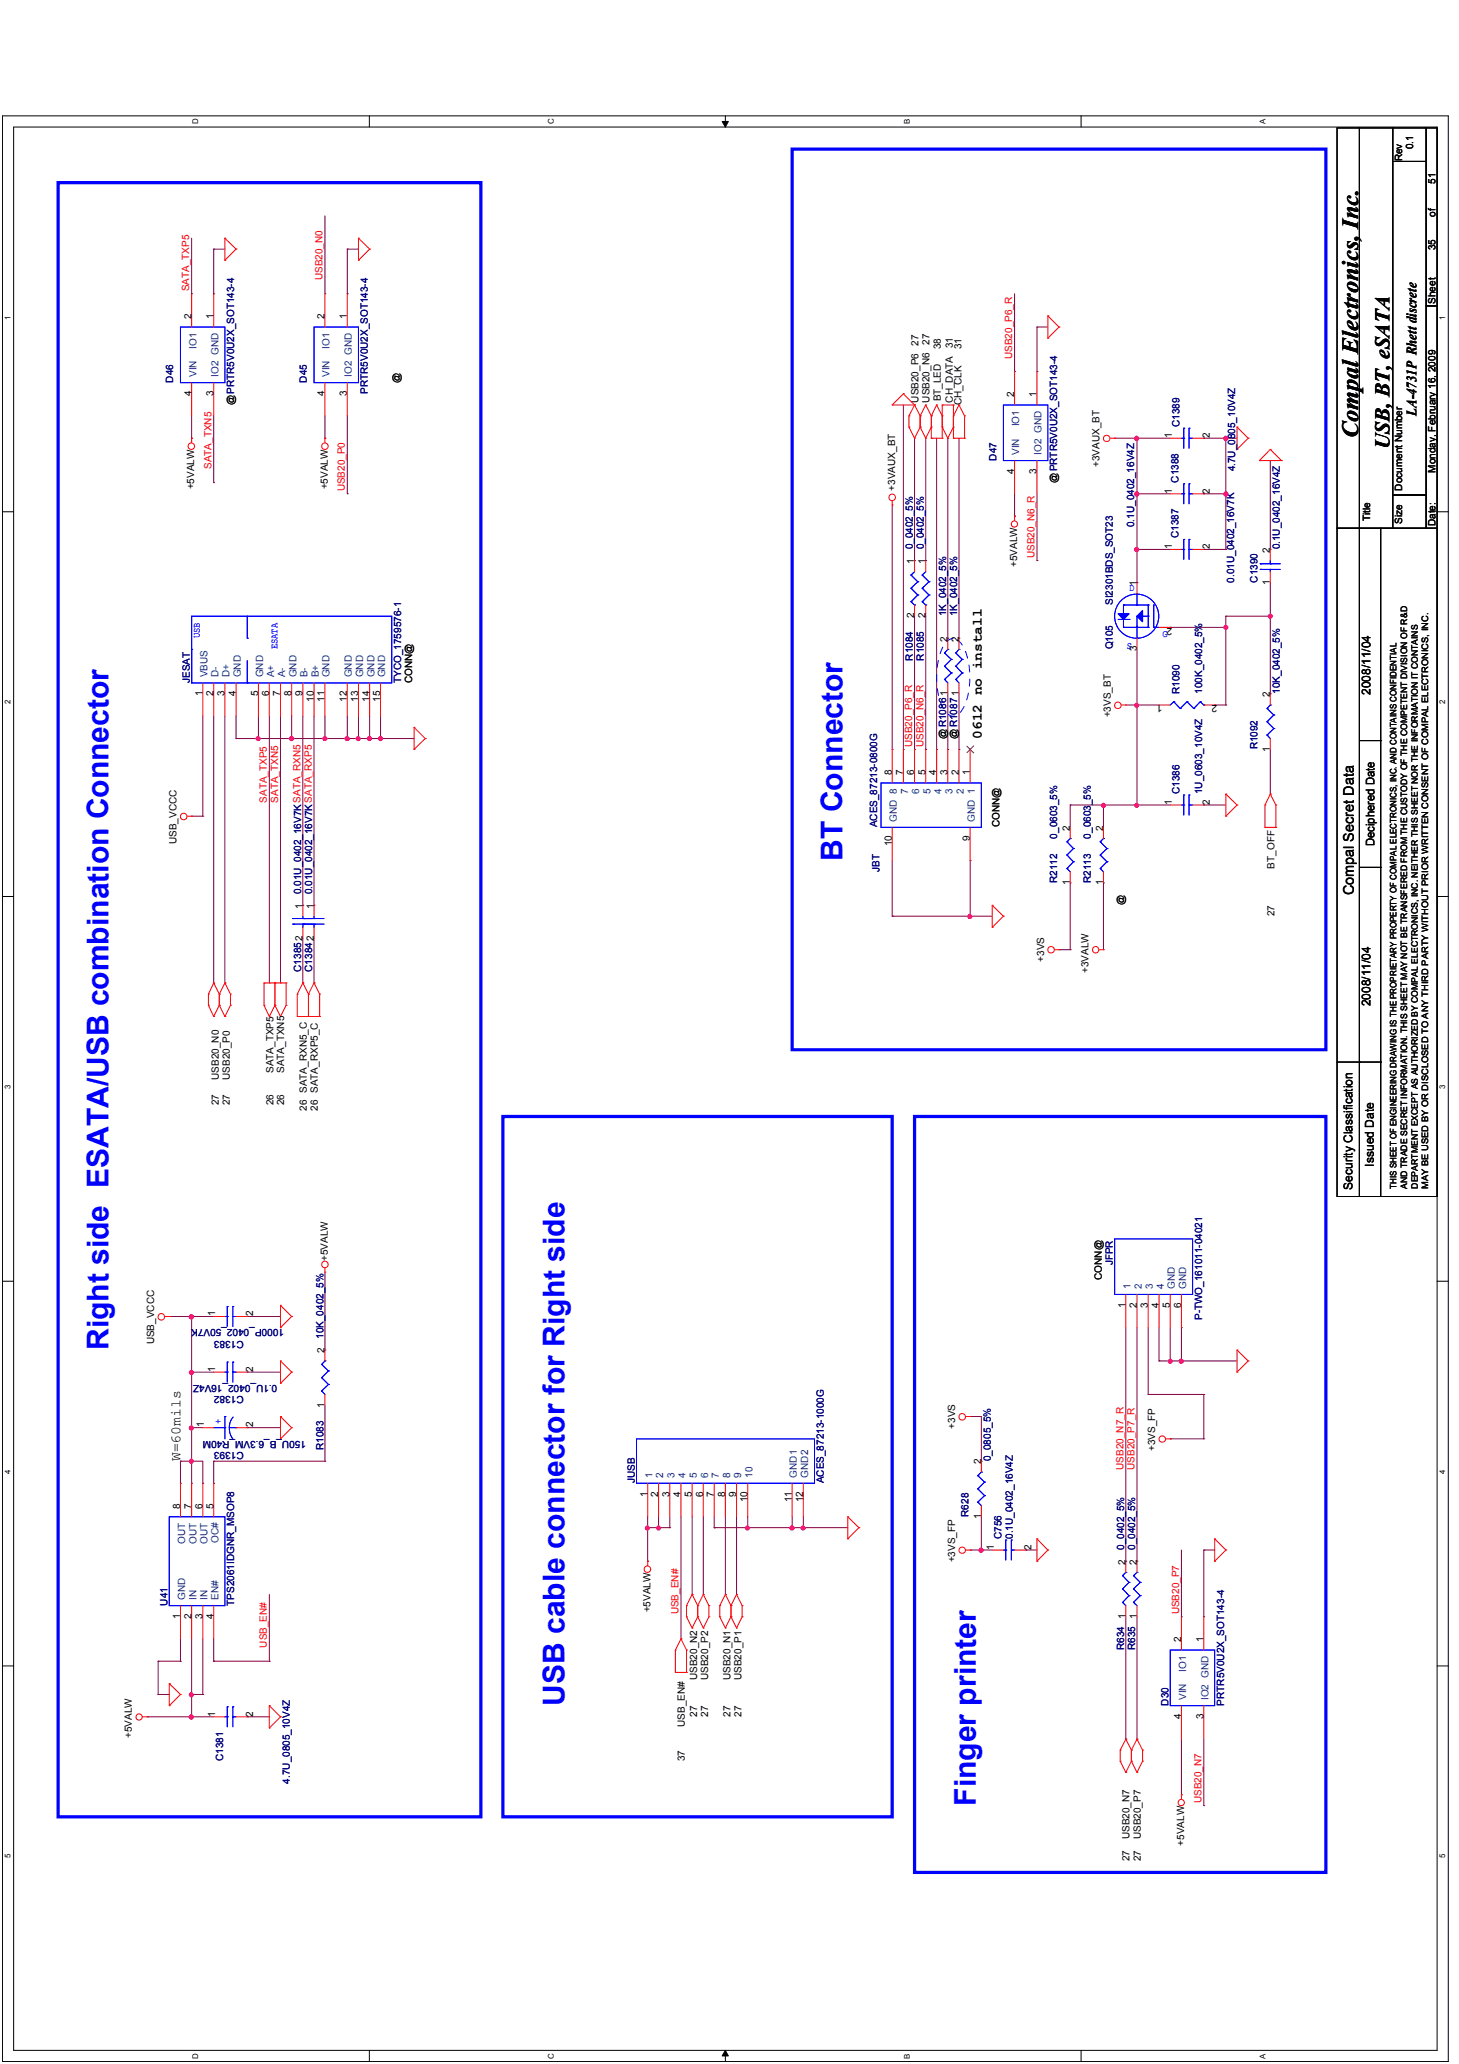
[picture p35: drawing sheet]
<svg xmlns="http://www.w3.org/2000/svg" width="210mm" height="297mm" viewBox="0 0 210 297" stroke-linecap="round" stroke-linejoin="round" font-family="sans-serif">
<defs><g id="words">
<g font-size="4.3" fill="#00f">
<text x="121.2" y="123.9" transform="rotate(-90 121.2 123.9)">BT Connector</text>
<text x="15.6" y="194.3" transform="rotate(-90 15.6 194.3)">Right side ESATA/USB combination Connector</text>
<text x="81.2" y="245.5" transform="rotate(-90 81.2 245.5)">USB cable connector for Right side</text>
<text x="140.4" y="259.9" transform="rotate(-90 140.4 259.9)">Finger printer</text>
</g>
<text font-size="3.3" x="195.4" y="63.1" transform="rotate(-90 195.4 63.1)">Compal Electronics, Inc.</text>
<text font-size="3" x="199.9" y="64.7" transform="rotate(-90 199.9 64.7)">USB, BT, eSATA</text>
<g font-size="2.1">
<text x="203.8" y="59.9" transform="rotate(-90 203.8 59.9)">LA-4731P Rhett discrete</text>
<text x="141.3" y="106.3" transform="rotate(-90 141.3 106.3)">0612 no install</text>
<text x="194.8" y="128.8" transform="rotate(-90 194.8 128.8)">Compal Secret Data</text>
<text x="26" y="210.3" transform="rotate(-90 26 210.3)">W=60mils</text>
</g>
<g font-size="1.7">
<text x="197.2" y="100" transform="rotate(-90 197.2 100)">2008/11/04</text>
<text x="197.7" y="121.8" transform="rotate(-90 197.7 121.8)">Deciphered Date</text>
<text x="197.2" y="144.8" transform="rotate(-90 197.2 144.8)">2008/11/04</text>
<text x="197.7" y="167.9" transform="rotate(-90 197.7 167.9)">Issued Date</text>
<text x="194.6" y="171.2" transform="rotate(-90 194.6 171.2)">Security Classification</text>
</g>
<g font-size="1.4">
<text x="201.7" y="23.2" transform="rotate(-90 201.7 23.2)">Rev</text>
<text x="203.3" y="21.5" transform="rotate(-90 203.3 21.5)">0.1</text>
<text x="206.5" y="26.4" transform="rotate(-90 206.5 26.4)">51</text>
<text x="206.5" y="31.2" transform="rotate(-90 206.5 31.2)">of</text>
<text x="206.5" y="36" transform="rotate(-90 206.5 36)">35</text>
<text x="27.5" y="46" transform="rotate(-90 27.5 46)">2</text>
<text x="30.7" y="46" transform="rotate(-90 30.7 46)">1</text>
<text x="46.7" y="46" transform="rotate(-90 46.7 46)">2</text>
<text x="49.9" y="46" transform="rotate(-90 49.9 46)">1</text>
<text x="206.5" y="43.7" transform="rotate(-90 206.5 43.7)">Sheet</text>
<text x="132.1" y="49.8" transform="rotate(-90 132.1 49.8)">27</text>
<text x="133.7" y="49.6" transform="rotate(-90 133.7 49.6)">27</text>
<text x="135.3" y="50.3" transform="rotate(-90 135.3 50.3)">38</text>
<text x="137.1" y="50.1" transform="rotate(-90 137.1 50.1)">31</text>
<text x="138.3" y="50.3" transform="rotate(-90 138.3 50.3)">31</text>
<text x="27.5" y="57" transform="rotate(-90 27.5 57)">4</text>
<text x="30.7" y="57" transform="rotate(-90 30.7 57)">3</text>
<text x="33.7" y="58.3" transform="rotate(-90 33.7 58.3)">@PRTR5V0U2X_SOT143-4</text>
<text x="46.7" y="57" transform="rotate(-90 46.7 57)">4</text>
<text x="49.9" y="57" transform="rotate(-90 49.9 57)">3</text>
<text x="57.5" y="55.1" transform="rotate(-90 57.5 55.1)">@</text>
<text x="132.1" y="57.9" transform="rotate(-90 132.1 57.9)">USB20_P6</text>
<text x="133.7" y="57.9" transform="rotate(-90 133.7 57.9)">USB20_N6</text>
<text x="135.3" y="57.8" transform="rotate(-90 135.3 57.8)">BT_LED</text>
<text x="137.1" y="57.9" transform="rotate(-90 137.1 57.9)">CH_DATA</text>
<text x="138.3" y="58.3" transform="rotate(-90 138.3 58.3)">CH_CLK</text>
<text x="145.9" y="57.2" transform="rotate(-90 145.9 57.2)">2</text>
<text x="149.1" y="57.2" transform="rotate(-90 149.1 57.2)">1</text>
<text x="168.6" y="63" transform="rotate(-90 168.6 63)">1</text>
<text x="174" y="63" transform="rotate(-90 174 63)">2</text>
<text x="28" y="70.4" transform="rotate(-90 28 70.4)">+5VALW</text>
<text x="47.2" y="70.4" transform="rotate(-90 47.2 70.4)">+5VALW</text>
<text x="128.8" y="70.6" transform="rotate(-90 128.8 70.6)">+3VAUX_BT</text>
<text x="145.9" y="68.2" transform="rotate(-90 145.9 68.2)">4</text>
<text x="149.1" y="68.2" transform="rotate(-90 149.1 68.2)">3</text>
<text x="152.1" y="69.5" transform="rotate(-90 152.1 69.5)">@PRTR5V0U2X_SOT143-4</text>
<text x="158.2" y="67.2" transform="rotate(-90 158.2 67.2)">+3VAUX_BT</text>
<text x="168.6" y="71" transform="rotate(-90 168.6 71)">1</text>
<text x="174" y="71" transform="rotate(-90 174 71)">2</text>
<text x="201.7" y="70.6" transform="rotate(-90 201.7 70.6)">Document Number</text>
<text x="206.5" y="68" transform="rotate(-90 206.5 68)">Monday, February 16, 2009</text>
<text x="197.1" y="75" transform="rotate(-90 197.1 75)">Title</text>
<text x="201.7" y="75.4" transform="rotate(-90 201.7 75.4)">Size</text>
<text x="206.5" y="75.7" transform="rotate(-90 206.5 75.7)">Date:</text>
<text x="131.5" y="81.2" transform="rotate(-90 131.5 81.2)">1</text>
<text x="133.1" y="81.2" transform="rotate(-90 133.1 81.2)">1</text>
<text x="146.3" y="81.6" transform="rotate(-90 146.3 81.6)">+5VALW</text>
<text x="168.6" y="79" transform="rotate(-90 168.6 79)">1</text>
<text x="174" y="79" transform="rotate(-90 174 79)">2</text>
<text x="182.7" y="79.6" transform="rotate(-90 182.7 79.6)">2</text>
<text x="131.5" y="89" transform="rotate(-90 131.5 89)">2</text>
<text x="133.1" y="89" transform="rotate(-90 133.1 89)">2</text>
<text x="163.5" y="84.4" transform="rotate(-90 163.5 84.4)">1</text>
<text x="182.7" y="84.2" transform="rotate(-90 182.7 84.2)">1</text>
<text x="136.3" y="92.4" transform="rotate(-90 136.3 92.4)">2</text>
<text x="137.9" y="92.4" transform="rotate(-90 137.9 92.4)">2</text>
<text x="163.5" y="93.8" transform="rotate(-90 163.5 93.8)">3</text>
<text x="168.7" y="90.3" transform="rotate(-180 168.7 90.3)">2</text>
<text x="29.1" y="100.2" transform="rotate(-90 29.1 100.2)">1</text>
<text x="30.7" y="100.2" transform="rotate(-90 30.7 100.2)">2</text>
<text x="32.3" y="100.2" transform="rotate(-90 32.3 100.2)">3</text>
<text x="33.9" y="100.2" transform="rotate(-90 33.9 100.2)">4</text>
<text x="37.1" y="100.2" transform="rotate(-90 37.1 100.2)">5</text>
<text x="38.7" y="100.2" transform="rotate(-90 38.7 100.2)">6</text>
<text x="40.3" y="100.2" transform="rotate(-90 40.3 100.2)">7</text>
<text x="41.9" y="100.2" transform="rotate(-90 41.9 100.2)">8</text>
<text x="43.5" y="100.2" transform="rotate(-90 43.5 100.2)">9</text>
<text x="45.1" y="101" transform="rotate(-90 45.1 101)">10</text>
<text x="46.7" y="101" transform="rotate(-90 46.7 101)">11</text>
<text x="49.9" y="101" transform="rotate(-90 49.9 101)">12</text>
<text x="51.5" y="101" transform="rotate(-90 51.5 101)">13</text>
<text x="53.1" y="101" transform="rotate(-90 53.1 101)">14</text>
<text x="54.7" y="101" transform="rotate(-90 54.7 101)">15</text>
<text x="59.3" y="98.3" transform="rotate(-90 59.3 98.3)">CONN@</text>
<text x="136.3" y="100.2" transform="rotate(-90 136.3 100.2)">1</text>
<text x="137.9" y="100.2" transform="rotate(-90 137.9 100.2)">1</text>
<text x="167.3" y="101.5" transform="rotate(-180 167.3 101.5)">1</text>
<text x="175.1" y="101.5" transform="rotate(-180 175.1 101.5)">2</text>
<text x="182.7" y="100.4" transform="rotate(-90 182.7 100.4)">2</text>
<text x="136.1" y="106.3" transform="rotate(-90 136.1 106.3)">@R1086</text>
<text x="137.7" y="106.3" transform="rotate(-90 137.7 106.3)">@R1087</text>
<text x="159.8" y="103.2" transform="rotate(-90 159.8 103.2)">+3VS_BT</text>
<text x="128.3" y="111.6" transform="rotate(-90 128.3 111.6)">8</text>
<text x="129.9" y="111.6" transform="rotate(-90 129.9 111.6)">7</text>
<text x="131.5" y="111.6" transform="rotate(-90 131.5 111.6)">6</text>
<text x="133.1" y="111.6" transform="rotate(-90 133.1 111.6)">5</text>
<text x="134.7" y="111.6" transform="rotate(-90 134.7 111.6)">4</text>
<text x="136.3" y="111.6" transform="rotate(-90 136.3 111.6)">3</text>
<text x="137.9" y="111.6" transform="rotate(-90 137.9 111.6)">2</text>
<text x="139.5" y="111.6" transform="rotate(-90 139.5 111.6)">1</text>
<text x="182.7" y="108.2" transform="rotate(-90 182.7 108.2)">1</text>
<text x="143.8" y="119.1" transform="rotate(-90 143.8 119.1)">CONN@</text>
<text x="153.9" y="119.6" transform="rotate(-90 153.9 119.6)">2</text>
<text x="158.7" y="119.6" transform="rotate(-90 158.7 119.6)">2</text>
<text x="168.6" y="115.8" transform="rotate(-90 168.6 115.8)">1</text>
<text x="174" y="115.8" transform="rotate(-90 174 115.8)">2</text>
<text x="25.4" y="121.5" transform="rotate(-90 25.4 121.5)">USB_VCCC</text>
<text x="128.3" y="121.8" transform="rotate(-90 128.3 121.8)">10</text>
<text x="139.5" y="121" transform="rotate(-90 139.5 121)">9</text>
<text x="183.3" y="125" transform="rotate(-90 183.3 125)">BT_OFF</text>
<text x="43.5" y="130.8" transform="rotate(-90 43.5 130.8)">1</text>
<text x="45.1" y="130.8" transform="rotate(-90 45.1 130.8)">1</text>
<text x="153.9" y="127.4" transform="rotate(-90 153.9 127.4)">1</text>
<text x="158.7" y="127.4" transform="rotate(-90 158.7 127.4)">1</text>
<text x="161.7" y="130.3" transform="rotate(-90 161.7 130.3)">@</text>
<text x="183.3" y="131.9" transform="rotate(-90 183.3 131.9)">27</text>
<text x="43.5" y="135.4" transform="rotate(-90 43.5 135.4)">2</text>
<text x="45.1" y="135.4" transform="rotate(-90 45.1 135.4)">2</text>
<text x="150.2" y="138.4" transform="rotate(-90 150.2 138.4)">+3VS</text>
<text x="156.6" y="140" transform="rotate(-90 156.6 140)">+3VALW</text>
<text x="31.5" y="155.4" transform="rotate(-90 31.5 155.4)">USB20_N0</text>
<text x="33.1" y="155.4" transform="rotate(-90 33.1 155.4)">USB20_P0</text>
<text x="39.3" y="154.4" transform="rotate(-90 39.3 154.4)">SATA_TXP5</text>
<text x="40.9" y="154.4" transform="rotate(-90 40.9 154.4)">SATA_TXN5</text>
<text x="31.5" y="159.1" transform="rotate(-90 31.5 159.1)">27</text>
<text x="33.1" y="159.1" transform="rotate(-90 33.1 159.1)">27</text>
<text x="39.3" y="159.1" transform="rotate(-90 39.3 159.1)">26</text>
<text x="40.9" y="159.1" transform="rotate(-90 40.9 159.1)">26</text>
<text x="44.1" y="159.9" transform="rotate(-90 44.1 159.9)">26 SATA_RXN5_C</text>
<text x="45.7" y="159.9" transform="rotate(-90 45.7 159.9)">26 SATA_RXP5_C</text>
<text x="47.2" y="181.5" transform="rotate(-90 47.2 181.5)">+5VALW</text>
<text x="158.5" y="184.2" transform="rotate(-90 158.5 184.2)">CONN@</text>
<text x="31" y="189.4" transform="rotate(-90 31 189.4)">1</text>
<text x="36.4" y="189.4" transform="rotate(-90 36.4 189.4)">2</text>
<text x="161.9" y="188.2" transform="rotate(-90 161.9 188.2)">1</text>
<text x="163.5" y="188.2" transform="rotate(-90 163.5 188.2)">2</text>
<text x="165.1" y="188.2" transform="rotate(-90 165.1 188.2)">3</text>
<text x="166.7" y="188.2" transform="rotate(-90 166.7 188.2)">4</text>
<text x="168.3" y="188.2" transform="rotate(-90 168.3 188.2)">5</text>
<text x="169.9" y="188.2" transform="rotate(-90 169.9 188.2)">6</text>
<text x="22.2" y="193.5" transform="rotate(-90 22.2 193.5)">USB_VCCC</text>
<text x="31" y="197.4" transform="rotate(-90 31 197.4)">1</text>
<text x="36.4" y="197.4" transform="rotate(-90 36.4 197.4)">2</text>
<text x="46.7" y="194.8" transform="rotate(-90 46.7 194.8)">2</text>
<text x="46.7" y="202.6" transform="rotate(-90 46.7 202.6)">1</text>
<text x="29.3" y="205.4" transform="rotate(-90 29.3 205.4)">1</text>
<text x="36.4" y="205.4" transform="rotate(-90 36.4 205.4)">2</text>
<text x="137.4" y="205.6" transform="rotate(-90 137.4 205.6)">+3VS</text>
<text x="166.2" y="208.9" transform="rotate(-90 166.2 208.9)">+3VS_FP</text>
<text x="93.1" y="215.4" transform="rotate(-90 93.1 215.4)">1</text>
<text x="94.7" y="215.4" transform="rotate(-90 94.7 215.4)">2</text>
<text x="96.3" y="215.4" transform="rotate(-90 96.3 215.4)">3</text>
<text x="97.9" y="215.4" transform="rotate(-90 97.9 215.4)">4</text>
<text x="99.5" y="215.4" transform="rotate(-90 99.5 215.4)">5</text>
<text x="101.1" y="215.4" transform="rotate(-90 101.1 215.4)">6</text>
<text x="102.7" y="215.4" transform="rotate(-90 102.7 215.4)">7</text>
<text x="104.3" y="215.4" transform="rotate(-90 104.3 215.4)">8</text>
<text x="105.9" y="215.4" transform="rotate(-90 105.9 215.4)">9</text>
<text x="141.1" y="210.8" transform="rotate(-90 141.1 210.8)">2</text>
<text x="25.9" y="217.2" transform="rotate(-90 25.9 217.2)">8</text>
<text x="27.5" y="217.2" transform="rotate(-90 27.5 217.2)">7</text>
<text x="29.1" y="217.2" transform="rotate(-90 29.1 217.2)">6</text>
<text x="30.7" y="217.2" transform="rotate(-90 30.7 217.2)">5</text>
<text x="107.5" y="216.2" transform="rotate(-90 107.5 216.2)">10</text>
<text x="113.9" y="216.2" transform="rotate(-90 113.9 216.2)">11</text>
<text x="115.5" y="216.2" transform="rotate(-90 115.5 216.2)">12</text>
<text x="141.1" y="218.6" transform="rotate(-90 141.1 218.6)">1</text>
<text x="137.4" y="224.9" transform="rotate(-90 137.4 224.9)">+3VS_FP</text>
<text x="143" y="223" transform="rotate(-90 143 223)">1</text>
<text x="148.4" y="223" transform="rotate(-90 148.4 223)">2</text>
<text x="161.9" y="225.2" transform="rotate(-90 161.9 225.2)">2</text>
<text x="163.5" y="225.2" transform="rotate(-90 163.5 225.2)">2</text>
<text x="25.9" y="233" transform="rotate(-90 25.9 233)">1</text>
<text x="27.5" y="233" transform="rotate(-90 27.5 233)">2</text>
<text x="29.1" y="233" transform="rotate(-90 29.1 233)">3</text>
<text x="30.7" y="233" transform="rotate(-90 30.7 233)">4</text>
<text x="93.6" y="232" transform="rotate(-90 93.6 232)">+5VALW</text>
<text x="161.9" y="233" transform="rotate(-90 161.9 233)">1</text>
<text x="163.5" y="233" transform="rotate(-90 163.5 233)">1</text>
<text x="169.9" y="236.4" transform="rotate(-90 169.9 236.4)">2</text>
<text x="173.1" y="236.4" transform="rotate(-90 173.1 236.4)">1</text>
<text x="100.3" y="241.8" transform="rotate(-90 100.3 241.8)">USB20_N2</text>
<text x="101.9" y="241.8" transform="rotate(-90 101.9 241.8)">USB20_P2</text>
<text x="105.1" y="241.8" transform="rotate(-90 105.1 241.8)">USB20_N1</text>
<text x="106.7" y="241.8" transform="rotate(-90 106.7 241.8)">USB20_P1</text>
<text x="19" y="250.1" transform="rotate(-90 19 250.1)">+5VALW</text>
<text x="31" y="247" transform="rotate(-90 31 247)">1</text>
<text x="36.4" y="247" transform="rotate(-90 36.4 247)">2</text>
<text x="98.5" y="248.5" transform="rotate(-90 98.5 248.5)">USB_EN#</text>
<text x="100.3" y="247.1" transform="rotate(-90 100.3 247.1)">27</text>
<text x="101.9" y="247.1" transform="rotate(-90 101.9 247.1)">27</text>
<text x="105.1" y="247.1" transform="rotate(-90 105.1 247.1)">27</text>
<text x="106.7" y="247.1" transform="rotate(-90 106.7 247.1)">27</text>
<text x="169.9" y="247.4" transform="rotate(-90 169.9 247.4)">4</text>
<text x="173.1" y="247.4" transform="rotate(-90 173.1 247.4)">3</text>
<text x="98.5" y="253.5" transform="rotate(-90 98.5 253.5)">37</text>
<text x="162.5" y="267.9" transform="rotate(-90 162.5 267.9)">27</text>
<text x="162.5" y="264.7" transform="rotate(-90 162.5 264.7)">USB20_N7</text>
<text x="164.1" y="267.9" transform="rotate(-90 164.1 267.9)">27</text>
<text x="164.1" y="264.7" transform="rotate(-90 164.1 264.7)">USB20_P7</text>
<text x="170.3" y="265.6" transform="rotate(-90 170.3 265.6)">+5VALW</text>
</g>
<g font-size="1.4" fill="#f00">
<text x="27.2" y="41.9" transform="rotate(-90 27.2 41.9)">SATA_TXP5</text>
<text x="46.4" y="40.3" transform="rotate(-90 46.4 40.3)">USB20_N0</text>
<text x="145.6" y="51.7" transform="rotate(-90 145.6 51.7)">USB20_P6_R</text>
<text x="30.4" y="67.5" transform="rotate(-90 30.4 67.5)">SATA_TXN5</text>
<text x="49.6" y="70.7" transform="rotate(-90 49.6 70.7)">USB20_P0</text>
<text x="148.8" y="80.3" transform="rotate(-90 148.8 80.3)">USB20_N6_R</text>
<text x="131.2" y="107.5" transform="rotate(-90 131.2 107.5)">USB20_P6_R</text>
<text x="132.8" y="107.5" transform="rotate(-90 132.8 107.5)">USB20_N6_R</text>
<text x="38.4" y="115.5" transform="rotate(-90 38.4 115.5)">SATA_TXP5</text>
<text x="40" y="115.5" transform="rotate(-90 40 115.5)">SATA_TXN5</text>
<text x="161.6" y="211.5" transform="rotate(-90 161.6 211.5)">USB20_N7_R</text>
<text x="163.2" y="211.5" transform="rotate(-90 163.2 211.5)">USB20_P7_R</text>
<text x="97.6" y="232.3" transform="rotate(-90 97.6 232.3)">USB_EN#</text>
<text x="169.6" y="232.3" transform="rotate(-90 169.6 232.3)">USB20_P7</text>
<text x="38.4" y="237.1" transform="rotate(-90 38.4 237.1)">USB_EN#</text>
<text x="172.8" y="259.5" transform="rotate(-90 172.8 259.5)">USB20_N7</text>
</g>
<g font-size="1.4" fill="#004080">
<text x="28.2" y="50.2" transform="rotate(-90 28.2 50.2)">IO1</text>
<text x="47.4" y="50.2" transform="rotate(-90 47.4 50.2)">IO1</text>
<text x="28.2" y="54.3" transform="rotate(-90 28.2 54.3)">VIN</text>
<text x="31.4" y="54.3" transform="rotate(-90 31.4 54.3)">IO2 GND</text>
<text x="47.4" y="54.3" transform="rotate(-90 47.4 54.3)">VIN</text>
<text x="50.6" y="54.3" transform="rotate(-90 50.6 54.3)">IO2 GND</text>
<text x="146.6" y="65.5" transform="rotate(-90 146.6 65.5)">VIN</text>
<text x="146.6" y="61.4" transform="rotate(-90 146.6 61.4)">IO1</text>
<text x="149.9" y="65.5" transform="rotate(-90 149.9 65.5)">IO2 GND</text>
<text x="29.9" y="97.5" transform="rotate(-90 29.9 97.5)">VBUS</text>
<text x="31.4" y="97.5" transform="rotate(-90 31.4 97.5)">D-</text>
<text x="33" y="97.5" transform="rotate(-90 33 97.5)">D+</text>
<text x="34.6" y="97.5" transform="rotate(-90 34.6 97.5)">GND</text>
<text x="37.9" y="97.5" transform="rotate(-90 37.9 97.5)">GND</text>
<text x="39.4" y="97.5" transform="rotate(-90 39.4 97.5)">A+</text>
<text x="41" y="97.5" transform="rotate(-90 41 97.5)">A-</text>
<text x="42.6" y="97.5" transform="rotate(-90 42.6 97.5)">GND</text>
<text x="44.2" y="97.5" transform="rotate(-90 44.2 97.5)">B-</text>
<text x="45.9" y="97.5" transform="rotate(-90 45.9 97.5)">B+</text>
<text x="47.4" y="97.5" transform="rotate(-90 47.4 97.5)">GND</text>
<text x="50.6" y="97.5" transform="rotate(-90 50.6 97.5)">GND</text>
<text x="52.2" y="97.5" transform="rotate(-90 52.2 97.5)">GND</text>
<text x="53.9" y="97.5" transform="rotate(-90 53.9 97.5)">GND</text>
<text x="55.4" y="97.5" transform="rotate(-90 55.4 97.5)">GND</text>
<text x="129" y="118.3" transform="rotate(-90 129 118.3)">GND 8</text>
<text x="130.6" y="114.3" transform="rotate(-90 130.6 114.3)">7</text>
<text x="132.3" y="114.3" transform="rotate(-90 132.3 114.3)">6</text>
<text x="133.9" y="114.3" transform="rotate(-90 133.9 114.3)">5</text>
<text x="135.4" y="114.3" transform="rotate(-90 135.4 114.3)">4</text>
<text x="137" y="114.3" transform="rotate(-90 137 114.3)">3</text>
<text x="138.6" y="114.3" transform="rotate(-90 138.6 114.3)">2</text>
<text x="140.3" y="118.3" transform="rotate(-90 140.3 118.3)">GND 1</text>
<text x="162.6" y="185.5" transform="rotate(-90 162.6 185.5)">1</text>
<text x="164.3" y="185.5" transform="rotate(-90 164.3 185.5)">2</text>
<text x="165.9" y="185.5" transform="rotate(-90 165.9 185.5)">3</text>
<text x="167.4" y="185.5" transform="rotate(-90 167.4 185.5)">4</text>
<text x="169" y="185.5" transform="rotate(-90 169 185.5)">GND</text>
<text x="170.6" y="185.5" transform="rotate(-90 170.6 185.5)">GND</text>
<text x="93.9" y="212.7" transform="rotate(-90 93.9 212.7)">1</text>
<text x="95.4" y="212.7" transform="rotate(-90 95.4 212.7)">2</text>
<text x="97" y="212.7" transform="rotate(-90 97 212.7)">3</text>
<text x="98.6" y="212.7" transform="rotate(-90 98.6 212.7)">4</text>
<text x="100.3" y="212.7" transform="rotate(-90 100.3 212.7)">5</text>
<text x="101.9" y="212.7" transform="rotate(-90 101.9 212.7)">6</text>
<text x="103.4" y="212.7" transform="rotate(-90 103.4 212.7)">7</text>
<text x="105" y="212.7" transform="rotate(-90 105 212.7)">8</text>
<text x="106.6" y="212.7" transform="rotate(-90 106.6 212.7)">9</text>
<text x="108.3" y="212.7" transform="rotate(-90 108.3 212.7)">10</text>
<text x="114.6" y="212.7" transform="rotate(-90 114.6 212.7)">GND1</text>
<text x="116.3" y="212.7" transform="rotate(-90 116.3 212.7)">GND2</text>
<text x="26.6" y="222.1" transform="rotate(-90 26.6 222.1)">OUT</text>
<text x="28.2" y="222.1" transform="rotate(-90 28.2 222.1)">OUT</text>
<text x="29.9" y="222.1" transform="rotate(-90 29.9 222.1)">OUT</text>
<text x="31.4" y="222.1" transform="rotate(-90 31.4 222.1)">OC#</text>
<text x="26.6" y="230.3" transform="rotate(-90 26.6 230.3)">GND</text>
<text x="28.2" y="230.3" transform="rotate(-90 28.2 230.3)">IN</text>
<text x="29.9" y="230.3" transform="rotate(-90 29.9 230.3)">IN</text>
<text x="31.4" y="230.3" transform="rotate(-90 31.4 230.3)">EN#</text>
<text x="170.6" y="244.7" transform="rotate(-90 170.6 244.7)">VIN</text>
<text x="170.6" y="240.6" transform="rotate(-90 170.6 240.6)">IO1</text>
<text x="173.9" y="244.7" transform="rotate(-90 173.9 244.7)">IO2 GND</text>
</g>
<g font-size="1.4" fill="#000080">
<text x="24.9" y="55.1" transform="rotate(-90 24.9 55.1)">D46</text>
<text x="44.1" y="55.1" transform="rotate(-90 44.1 55.1)">D45</text>
<text x="52.9" y="56.7" transform="rotate(-90 52.9 56.7)">PRTR5V0U2X_SOT143-4</text>
<text x="169.7" y="61.5" transform="rotate(-90 169.7 61.5)">C1389</text>
<text x="143.3" y="66.3" transform="rotate(-90 143.3 66.3)">D47</text>
<text x="169.5" y="69.5" transform="rotate(-90 169.5 69.5)">C1388</text>
<text x="177.7" y="67.9" transform="rotate(-90 177.7 67.9)">4.7U_0805_10V4Z</text>
<text x="163.2" y="75.9" transform="rotate(-90 163.2 75.9)">0.1U_0402_16V4Z</text>
<text x="169.5" y="77.5" transform="rotate(-90 169.5 77.5)">C1387</text>
<text x="131.3" y="79.1" transform="rotate(-90 131.3 79.1)">0_0402_5%</text>
<text x="132.9" y="79.1" transform="rotate(-90 132.9 79.1)">0_0402_5%</text>
<text x="177.5" y="83.9" transform="rotate(-90 177.5 83.9)">0.01U_0402_16V7K</text>
<text x="180.9" y="83.9" transform="rotate(-90 180.9 83.9)">C1390</text>
<text x="184.1" y="79.1" transform="rotate(-90 184.1 79.1)">0.1U_0402_16V4Z</text>
<text x="136.1" y="88.7" transform="rotate(-90 136.1 88.7)">1K_0402_5%</text>
<text x="137.7" y="88.7" transform="rotate(-90 137.7 88.7)">1K_0402_5%</text>
<text x="160.1" y="87.1" transform="rotate(-90 160.1 87.1)">SI2301BDS_SOT23</text>
<text x="131.3" y="95.1" transform="rotate(-90 131.3 95.1)">R1084</text>
<text x="132.9" y="95.1" transform="rotate(-90 132.9 95.1)">R1085</text>
<text x="160.1" y="93.5" transform="rotate(-90 160.1 93.5)">Q105</text>
<text x="27.3" y="98.3" transform="rotate(-90 27.3 98.3)">JESAT</text>
<text x="57.7" y="98.3" transform="rotate(-90 57.7 98.3)">TYCO_1759576-1</text>
<text x="169.7" y="99.9" transform="rotate(-90 169.7 99.9)">R1090</text>
<text x="172.9" y="99.9" transform="rotate(-90 172.9 99.9)">100K_0402_5%</text>
<text x="184.1" y="99.9" transform="rotate(-90 184.1 99.9)">10K_0402_5%</text>
<text x="180.9" y="107.9" transform="rotate(-90 180.9 107.9)">R1092</text>
<text x="126.2" y="119.1" transform="rotate(-90 126.2 119.1)">ACES_87213-0800G</text>
<text x="169.7" y="114.3" transform="rotate(-90 169.7 114.3)">C1386</text>
<text x="172.9" y="114.3" transform="rotate(-90 172.9 114.3)">1U_0603_10V4Z</text>
<text x="126.5" y="125.5" transform="rotate(-90 126.5 125.5)">JBT</text>
<text x="152.1" y="120.7" transform="rotate(-90 152.1 120.7)">0_0603_5%</text>
<text x="156.9" y="120.7" transform="rotate(-90 156.9 120.7)">0_0603_5%</text>
<text x="43.3" y="128.7" transform="rotate(-90 43.3 128.7)">0.01U_0402_16V7KSATA_RXN5</text>
<text x="44.9" y="128.7" transform="rotate(-90 44.9 128.7)">0.01U_0402_16V7KSATA_RXP5</text>
<text x="152.1" y="127.1" transform="rotate(-90 152.1 127.1)">R2112</text>
<text x="156.9" y="127.1" transform="rotate(-90 156.9 127.1)">R2113</text>
<text x="43.3" y="139.9" transform="rotate(-90 43.3 139.9)">C1385</text>
<text x="44.9" y="139.9" transform="rotate(-90 44.9 139.9)">C1384</text>
<text x="160.1" y="182.1" transform="rotate(-90 160.1 182.1)">JFPR</text>
<text x="40.9" y="191.3" transform="rotate(-180 40.9 191.3)">1000P_0402_50V7K</text>
<text x="172.9" y="190" transform="rotate(-90 172.9 190)">P-TWO_161011-04021</text>
<text x="35.1" y="192.9" transform="rotate(-180 35.1 192.9)">C1383</text>
<text x="46.5" y="192.7" transform="rotate(-90 46.5 192.7)">10K_0402_5%</text>
<text x="35.1" y="200.9" transform="rotate(-180 35.1 200.9)">C1382</text>
<text x="39.9" y="199.3" transform="rotate(-180 39.9 199.3)">0.1U_0402_16V4Z</text>
<text x="35.1" y="208.9" transform="rotate(-180 35.1 208.9)">C1393</text>
<text x="44" y="207.3" transform="rotate(-180 44 207.3)">150U_B_6.3VM_R40M</text>
<text x="46.5" y="208.7" transform="rotate(-90 46.5 208.7)">R1083</text>
<text x="91.3" y="213.5" transform="rotate(-90 91.3 213.5)">JUSB</text>
<text x="118.5" y="213.5" transform="rotate(-90 118.5 213.5)">ACES_87213-1000G</text>
<text x="142.5" y="210.3" transform="rotate(-90 142.5 210.3)">0_0805_5%</text>
<text x="139.3" y="218.3" transform="rotate(-90 139.3 218.3)">R628</text>
<text x="144.1" y="221.5" transform="rotate(-90 144.1 221.5)">C756</text>
<text x="145.7" y="221.5" transform="rotate(-90 145.7 221.5)">0.1U_0402_16V4Z</text>
<text x="161.7" y="223.1" transform="rotate(-90 161.7 223.1)">0_0402_5%</text>
<text x="163.3" y="223.1" transform="rotate(-90 163.3 223.1)">0_0402_5%</text>
<text x="24.1" y="231.1" transform="rotate(-90 24.1 231.1)">U41</text>
<text x="33.7" y="231.1" transform="rotate(-90 33.7 231.1)">TPS2061IDGNR_MSOP8</text>
<text x="161.7" y="237.5" transform="rotate(-90 161.7 237.5)">R634</text>
<text x="163.3" y="237.5" transform="rotate(-90 163.3 237.5)">R635</text>
<text x="168.1" y="245.5" transform="rotate(-90 168.1 245.5)">D30</text>
<text x="176.1" y="245.5" transform="rotate(-90 176.1 245.5)">PRTR5V0U2X_SOT143-4</text>
<text x="32.1" y="253.5" transform="rotate(-90 32.1 253.5)">C1381</text>
<text x="41.7" y="256.7" transform="rotate(-90 41.7 256.7)">4.7U_0805_10V4Z</text>
</g>
<g font-size="1.4" fill="#00f">
<text x="162.4" y="85.1">D</text>
<text x="28.8" y="91.9" transform="rotate(-90 28.8 91.9)">USB</text>
<text x="39.9" y="93.5" transform="rotate(-90 39.9 93.5)">ESATA</text>
<text x="162.1" y="93.4">S</text>
<text x="167.3" y="91.6">G</text>
<text x="31.8" y="205" transform="rotate(-90 31.8 205)">+</text>
</g>
<g font-size="1.3">
<text x="200.9" y="171.1" transform="rotate(-90 200.9 171.1)">THIS SHEET OF ENGINEERING DRAWING IS THE PROPRIETARY PROPERTY OF COMPAL ELECTRONICS, INC. AND CONTAINS CONFIDENTIAL</text>
<text x="202.4" y="171.1" transform="rotate(-90 202.4 171.1)">AND TRADE SECRET INFORMATION. THIS SHEET MAY NOT BE TRANSFERED FROM THE CUSTODY OF THE COMPETENT DIVISION OF R&amp;D</text>
<text x="204" y="171.1" transform="rotate(-90 204 171.1)">DEPARTMENT EXCEPT AS AUTHORIZED BY COMPAL ELECTRONICS, INC. NEITHER THIS SHEET NOR THE INFORMATION IT CONTAINS</text>
<text x="205.5" y="171.1" transform="rotate(-90 205.5 171.1)">MAY BE USED BY OR DISCLOSED TO ANY THIRD PARTY WITHOUT PRIOR WRITTEN CONSENT OF COMPAL ELECTRONICS, INC.</text>
</g>
<g font-size="1.1">
<text x="28.5" y="17.9" transform="rotate(-90 28.5 17.9)">D</text>
<text x="79.7" y="17.9" transform="rotate(-90 79.7 17.9)">C</text>
<text x="130.9" y="17.9" transform="rotate(-90 130.9 17.9)">B</text>
<text x="182.1" y="17.9" transform="rotate(-90 182.1 17.9)">A</text>
<text x="1.5" y="46" transform="rotate(-90 1.5 46)">1</text>
<text x="207.9" y="46" transform="rotate(-90 207.9 46)">1</text>
<text x="1.5" y="101.4" transform="rotate(-90 1.5 101.4)">2</text>
<text x="207.9" y="101.4" transform="rotate(-90 207.9 101.4)">2</text>
<text x="1.5" y="156.7" transform="rotate(-90 1.5 156.7)">3</text>
<text x="207.9" y="156.7" transform="rotate(-90 207.9 156.7)">3</text>
<text x="1.5" y="212.1" transform="rotate(-90 1.5 212.1)">4</text>
<text x="207.9" y="212.1" transform="rotate(-90 207.9 212.1)">4</text>
<text x="1.5" y="267.4" transform="rotate(-90 1.5 267.4)">5</text>
<text x="207.9" y="267.4" transform="rotate(-90 207.9 267.4)">5</text>
<text x="28.5" y="296.3" transform="rotate(-90 28.5 296.3)">D</text>
<text x="79.7" y="296.3" transform="rotate(-90 79.7 296.3)">C</text>
<text x="130.9" y="296.3" transform="rotate(-90 130.9 296.3)">B</text>
<text x="182.1" y="296.3" transform="rotate(-90 182.1 296.3)">A</text>
</g>
</g></defs>
<path d="M.4 16.7h208v280h-208zM2 18.3h204.8v276.8h-204.8z" fill="none" stroke="#000" stroke-width=".14"/>
<g fill="#fff">
<path d="M.5 266.8h1.2v.6h-1.2z"/>
<path d="M206.9 266.8h1.2v.6h-1.2z"/>
</g>
<path d="M.4 239.8h1.6M206.8 239.8h1.6" fill="none" stroke="#000" stroke-width=".14"/>
<g fill="#fff">
<path d="M.5 211.5h1.2v.6h-1.2z"/>
<path d="M206.9 211.5h1.2v.6h-1.2z"/>
</g>
<path d="M.4 184.4h1.6M206.8 184.4h1.6" fill="none" stroke="#000" stroke-width=".14"/>
<g fill="#fff">
<path d="M.5 156.2h1.2v.5h-1.2z"/>
<path d="M206.9 156.2h1.2v.5h-1.2z"/>
</g>
<path d="M.4 129h1.6M206.8 129h1.6" fill="none" stroke="#000" stroke-width=".14"/>
<g fill="#fff">
<path d="M.5 100.8h1.2v.6h-1.2z"/>
<path d="M206.9 100.8h1.2v.6h-1.2z"/>
</g>
<path d="M.4 73.7h1.6M206.8 73.7h1.6" fill="none" stroke="#000" stroke-width=".14"/>
<g fill="#fff">
<path d="M.5 45.4h1.2v.6h-1.2z"/>
<path d="M206.9 45.4h1.2v.6h-1.2z"/>
<path d="M27.5 295.5h1.2v.8h-1.2z"/>
<path d="M27.5 17.1h1.2v.8h-1.2z"/>
<path d="M78.7 295.5h1.2v.8h-1.2z"/>
<path d="M78.7 17.1h1.2v.8h-1.2z"/>
</g>
<path d="M53.1 16.7v1.6M53.1 295.1v1.6" fill="none" stroke="#000" stroke-width=".14"/>
<g fill="#fff">
<path d="M129.9 295.5h1.2v.8h-1.2z"/>
<path d="M129.9 17.1h1.2v.8h-1.2z"/>
</g>
<path d="M103.9 17.5h.9l-.4 .8zM104.4 16.7v1.6M104.4 295.1l.4 .8h-.9zM104.4 295.1v1.6" fill="none" stroke="#000" stroke-width=".14"/>
<path d="M103.9 17.5h.9l-.4 .8zM104.4 295.1l.4 .8h-.9z" fill="#000"/>
<g fill="#fff">
<path d="M181.1 295.5h1.2v.8h-1.2z"/>
<path d="M181.1 17.1h1.2v.8h-1.2z"/>
</g>
<path d="M155.5 16.7v1.6M155.5 295.1v1.6" fill="none" stroke="#000" stroke-width=".14"/>
<path d="M130 58.3v49.6M134.7 63.1v44.8M182.8 79.1h.1M182.8 66.3v12.8M182.8 88.7h.1M182.8 99.9h.1M182.8 83.9v16M130 107.9h.1M134.7 107.9h.1M182.8 114.3h.1M182.8 107.9v6.4" fill="none" stroke="#800040" stroke-width=".14"/>
<circle cx="182.7" cy="88.7" r=".3" fill="#f0f"/>
<circle cx="182.7" cy="88.7" r=".3" fill="none" stroke="#f0f" stroke-width=".14"/>
<path d="M163.6 79.1h.1M163.6 71.1v8" fill="none" stroke="#800040" stroke-width=".14"/>
<circle cx="163.5" cy="79.1" r=".31" fill="#f0f"/>
<circle cx="163.5" cy="79.1" r=".31" fill="none" stroke="#f0f" stroke-width=".14"/>
<path d="M128.4 72.7v35.2M133.2 63.1v17.6M133.2 80.7h.1M168.4 90.3h.1M168.4 90.3h8M128.4 107.9h.1" fill="none" stroke="#800040" stroke-width=".14"/>
<circle cx="176.4" cy="90.3" r=".3" fill="#f0f"/>
<circle cx="176.4" cy="90.3" r=".3" fill="none" stroke="#f0f" stroke-width=".14"/>
<g fill="none" stroke="#800040" stroke-width=".14">
<path d="M131.6 63.1v17.6M163.6 71.1h.1M163.6 63.1v8M131.6 80.7h.1M131.6 88.7v19.2M133.2 88.7v19.2M163.6 93.5v8M176.4 90.3h.1M176.4 88.7h.1M176.4 88.7v1.6M176.4 88.7h6.4M131.6 107.9h.1"/>
<path d="M133.2 107.9h.1M163.6 101.5h.1M163.6 101.5h3.2M174.8 101.5h.1M174.8 101.5h1.6"/>
</g>
<circle cx="163.5" cy="63.1" r=".31" fill="#f0f"/>
<circle cx="163.5" cy="63.1" r=".31" fill="none" stroke="#f0f" stroke-width=".14"/>
<circle cx="163.5" cy="71.1" r=".31" fill="#f0f"/>
<circle cx="163.5" cy="71.1" r=".31" fill="none" stroke="#f0f" stroke-width=".14"/>
<g fill="none" stroke="#800040" stroke-width=".14">
<path d="M136.4 63.1v28.8M138 63.1v28.8M163.6 71.1h.1M163.6 63.1h.1M163.6 79.1h.1M163.6 71.1h4.8M163.6 63.1h4.8M163.6 79.1v4.8M163.6 79.1h4.8M136.4 91.9h.1M138 91.9h.1M163.6 83.9h.1"/>
<path d="M158.8 115.9h.1M158.8 115.9h9.6M163.6 115.9h.1M163.6 101.5v14.4M173.2 115.9h.1M173.2 115.9h3.2"/>
</g>
<circle cx="163.5" cy="101.5" r=".3" fill="#f0f"/>
<circle cx="163.5" cy="101.5" r=".3" fill="none" stroke="#f0f" stroke-width=".14"/>
<circle cx="163.5" cy="115.9" r=".3" fill="#f0f"/>
<circle cx="163.5" cy="115.9" r=".3" fill="none" stroke="#f0f" stroke-width=".14"/>
<g fill="none" stroke="#800040" stroke-width=".14">
<path d="M146 53.5h.1M146 42.3v11.2M149.2 53.5h.1M149.2 47.1v6.4M146 74.3h.1M146 71.1v3.2M149.2 71.1v9.6M160.4 63.1h.1M160.4 63.1h3.2M173.2 71.1h.1M173.2 71.1h3.2M176.4 63.1h.1"/>
<path d="M176.4 63.1h1.6M136.4 99.9v8M138 99.9v8M149.2 80.7h.1M136.4 107.9h.1M138 107.9h.1M93.2 219.9v4.8M114 219.9h.1M114 218.3v1.6M93.2 224.7h.1"/>
</g>
<circle cx="113.9" cy="219.9" r=".31" fill="#f0f"/>
<circle cx="113.9" cy="219.9" r=".31" fill="none" stroke="#f0f" stroke-width=".14"/>
<path d="M115.6 219.9h.1M115.6 219.9h6.4" fill="none" stroke="#800040" stroke-width=".14"/>
<circle cx="115.5" cy="219.9" r=".3" fill="#f0f"/>
<circle cx="115.5" cy="219.9" r=".3" fill="none" stroke="#f0f" stroke-width=".14"/>
<path d="M176.4 90.3v11.2M176.4 101.5h.1M93.2 219.9h.1M93.2 219.9h1.5M96.4 219.9h.1M96.4 218.3v1.6M98 218.3v17.6M102.7 219.9h.1M102.7 218.3v1.6M98 235.9h.1" fill="none" stroke="#800040" stroke-width=".14"/>
<circle cx="93.1" cy="219.9" r=".3" fill="#f0f"/>
<circle cx="93.1" cy="219.9" r=".3" fill="none" stroke="#f0f" stroke-width=".14"/>
<path d="M176.4 79.1h.1M176.4 71.1h.1M176.4 63.1v16M94.7 219.9h.1M94.7 218.3v1.6M115.6 219.9h.1M115.6 218.3v1.6" fill="none" stroke="#800040" stroke-width=".14"/>
<circle cx="176.4" cy="63.1" r=".31" fill="#f0f"/>
<circle cx="176.4" cy="63.1" r=".31" fill="none" stroke="#f0f" stroke-width=".14"/>
<circle cx="176.4" cy="71.1" r=".31" fill="#f0f"/>
<circle cx="176.4" cy="71.1" r=".31" fill="none" stroke="#f0f" stroke-width=".14"/>
<path d="M94.7 219.9h.1M94.7 219.9h1.7" fill="none" stroke="#800040" stroke-width=".14"/>
<circle cx="94.7" cy="219.9" r=".3" fill="#f0f"/>
<circle cx="94.7" cy="219.9" r=".3" fill="none" stroke="#f0f" stroke-width=".14"/>
<g fill="none" stroke="#800040" stroke-width=".14">
<path d="M149.2 47.1h.1M149.2 47.1h1.6M173.2 79.1h.1M173.2 63.1h.1M173.2 79.1h3.2M173.2 63.1h3.2M93.2 219.9h.1M93.2 218.3v1.6M102.7 219.9h.1M102.7 219.9h12.9M107.6 219.9h.1M107.6 218.3v1.6"/>
<path d="M114 219.9h.1"/>
</g>
<circle cx="107.5" cy="219.9" r=".3" fill="#f0f"/>
<circle cx="107.5" cy="219.9" r=".3" fill="none" stroke="#f0f" stroke-width=".14"/>
<path d="M139.6 131.9h.1M139.6 131.9h3.2" fill="none" stroke="#800040" stroke-width=".14"/>
<circle cx="139.5" cy="131.9" r=".3" fill="#f0f"/>
<circle cx="139.5" cy="131.9" r=".3" fill="none" stroke="#f0f" stroke-width=".14"/>
<g fill="none" stroke="#800040" stroke-width=".14">
<path d="M30.7 103.1v38.4M32.4 103.1v38.4M34 106.3h.1M34 103.1v3.2M34 106.3h8M37.2 106.3h.1M38.7 103.1v38.4M40.4 103.1v38.4M43.6 103.1v27.2M45.2 103.1v27.2M43.6 130.3h.1M43.6 135.1v6.4"/>
<path d="M45.2 130.3h.1M45.2 135.1v6.4M30.7 141.5h.1M32.4 141.5h.1M38.7 141.5h.1M40.4 141.5h.1M43.6 141.5h.1M45.2 141.5h.1"/>
</g>
<circle cx="37.1" cy="106.3" r=".3" fill="#f0f"/>
<circle cx="37.1" cy="106.3" r=".3" fill="none" stroke="#f0f" stroke-width=".14"/>
<path d="M37.2 106.3h.1M37.2 103.1v3.2M42 106.3h.1M42 103.1v3.2M42 106.3h4.7M46.7 106.3h.1M46.7 103.1v3.2" fill="none" stroke="#800040" stroke-width=".14"/>
<circle cx="41.9" cy="106.3" r=".31" fill="#f0f"/>
<circle cx="41.9" cy="106.3" r=".31" fill="none" stroke="#f0f" stroke-width=".14"/>
<path d="M27.6 117.5h.1M27.6 117.5h1.6M29.2 117.5h.1M29.2 103.1v14.4M27.6 210.3h.1M27.6 205.5v4.8" fill="none" stroke="#800040" stroke-width=".14"/>
<circle cx="27.5" cy="210.3" r=".3" fill="#f0f"/>
<circle cx="27.5" cy="210.3" r=".3" fill="none" stroke="#f0f" stroke-width=".14"/>
<path d="M27.6 197.5h.1M27.6 189.5v8" fill="none" stroke="#800040" stroke-width=".14"/>
<circle cx="27.5" cy="189.5" r=".3" fill="#f0f"/>
<circle cx="27.5" cy="189.5" r=".3" fill="none" stroke="#f0f" stroke-width=".14"/>
<circle cx="27.5" cy="197.5" r=".3" fill="#f0f"/>
<circle cx="27.5" cy="197.5" r=".3" fill="none" stroke="#f0f" stroke-width=".14"/>
<path d="M27.6 197.5v8M27.6 205.5h.1" fill="none" stroke="#800040" stroke-width=".14"/>
<circle cx="27.5" cy="205.5" r=".3" fill="#f0f"/>
<circle cx="27.5" cy="205.5" r=".3" fill="none" stroke="#f0f" stroke-width=".14"/>
<path d="M26 239.1h.1M26 235.9v3.2M27.6 247.1h.1M27.6 247.1h3.1" fill="none" stroke="#800040" stroke-width=".14"/>
<circle cx="27.5" cy="247.1" r=".31" fill="#f0f"/>
<circle cx="27.5" cy="247.1" r=".31" fill="none" stroke="#f0f" stroke-width=".14"/>
<g fill="none" stroke="#800040" stroke-width=".14">
<path d="M27.6 189.5h.1M27.6 197.5h.1M27.6 197.5h3.1M27.6 189.5h3.1M35.6 197.5h.1M35.6 189.5h.1M35.6 197.5h4.8M35.6 189.5h4.8M26 210.3h.1M26 213.5h.1M26 210.3h3.2v3.2M26 210.3v3.2"/>
<path d="M27.6 213.5h.1M27.6 210.3h.1M27.6 205.5h.1M27.6 210.3v3.2M27.6 205.5h1.6M29.2 213.5h.1M35.6 205.5h.1M35.6 205.5h4.8M22.7 239.1h.1M22.7 239.1v4.8M22.7 239.1h3.3M29.2 235.9v8"/>
<path d="M30.7 239.1h.1M30.7 235.9v3.2M38.7 239.1h.1M38.7 229.5v9.6M21.2 247.1h.1M21.2 247.1h6.4M22.7 243.9h.1M22.7 243.9h1.7M27.6 243.9h.1M27.6 243.9h1.6M29.2 243.9h.1M35.6 247.1h.1"/>
<path d="M35.6 247.1h3.1"/>
</g>
<circle cx="27.5" cy="243.9" r=".3" fill="#f0f"/>
<circle cx="27.5" cy="243.9" r=".3" fill="none" stroke="#f0f" stroke-width=".14"/>
<path d="M24.4 189.5h.1M24.4 189.5h3.2M27.6 235.9v8M27.6 243.9h.1" fill="none" stroke="#800040" stroke-width=".14"/>
<circle cx="27.5" cy="189.5" r=".3" fill="#f0f"/>
<circle cx="27.5" cy="189.5" r=".3" fill="none" stroke="#f0f" stroke-width=".14"/>
<g fill="none" stroke="#800040" stroke-width=".14">
<path d="M27.6 34.3v8M30.7 35.8h.1M30.7 35.8v6.5M30.7 35.8h1.7M27.6 42.3h.1M27.6 59.9v3.2M30.7 42.3h.1M30.7 59.9v9.6M27.6 63.1h.1M30.7 69.5h.1M46.7 106.3h.1M46.7 106.3h3.3"/>
<path d="M50 106.3h.1M50 103.1v3.2M46.7 194.3h.1M46.7 183.1v11.2M30.7 210.3h.1M30.7 213.5h.1M30.7 210.3h16M30.7 210.3v3.2M46.7 210.3h.1M46.7 202.3v8M99.6 218.3v11.2M101.2 218.3v11.2"/>
<path d="M104.4 218.3v11.2M106 218.3v11.2M30.7 239.1h.1M30.7 239.1h8M99.6 229.5h.1M101.2 229.5h.1M104.4 229.5h.1M106 229.5h.1M27.6 247.1h.1M27.6 243.9v3.2"/>
</g>
<circle cx="46.7" cy="106.3" r=".3" fill="#f0f"/>
<circle cx="46.7" cy="106.3" r=".3" fill="none" stroke="#f0f" stroke-width=".14"/>
<path d="M50 106.3h.1M50 106.3h1.6M51.6 106.3h.1M51.6 103.1v3.2" fill="none" stroke="#800040" stroke-width=".14"/>
<circle cx="49.9" cy="106.3" r=".31" fill="#f0f"/>
<circle cx="49.9" cy="106.3" r=".31" fill="none" stroke="#f0f" stroke-width=".14"/>
<path d="M51.6 106.3h.1M51.6 106.3h1.6M53.2 106.3h.1M53.2 103.1v3.2" fill="none" stroke="#800040" stroke-width=".14"/>
<circle cx="51.5" cy="106.3" r=".3" fill="#f0f"/>
<circle cx="51.5" cy="106.3" r=".3" fill="none" stroke="#f0f" stroke-width=".14"/>
<path d="M54.7 106.3h.1M54.7 106.3h4.9" fill="none" stroke="#800040" stroke-width=".14"/>
<circle cx="54.7" cy="106.3" r=".3" fill="#f0f"/>
<circle cx="54.7" cy="106.3" r=".3" fill="none" stroke="#f0f" stroke-width=".14"/>
<path d="M53.2 106.3h.1M53.2 106.3h1.5M54.7 106.3h.1M54.7 103.1v3.2" fill="none" stroke="#800040" stroke-width=".14"/>
<circle cx="53.1" cy="106.3" r=".3" fill="#f0f"/>
<circle cx="53.1" cy="106.3" r=".3" fill="none" stroke="#f0f" stroke-width=".14"/>
<path d="M154 115.9h.1M154 115.9v3.2M154 115.9h4.8M158.8 115.9h.1M158.8 115.9v3.2" fill="none" stroke="#800040" stroke-width=".14"/>
<circle cx="158.7" cy="115.9" r=".3" fill="#f0f"/>
<circle cx="158.7" cy="115.9" r=".3" fill="none" stroke="#f0f" stroke-width=".14"/>
<g fill="none" stroke="#800040" stroke-width=".14">
<path d="M46.7 31.1v11.2M50 35.8h.1M50 35.8v6.5M50 35.8h1.6M46.7 42.3h.1M46.7 59.9v3.2M50 42.3h.1M50 59.9v11.2M46.7 63.1h.1M50 71.1h.1M162 101.5h1.6M163.6 101.5h.1"/>
<path d="M128.4 131.9h.1M128.4 123.9v8M139.6 123.9h.1M139.6 123.9v8h-11.2M152.4 136.7h1.6M154 136.7h.1M154 127.1h.1M154 127.1v9.6M158.8 127.1h.1M158.8 127.1v9.6M170 195.9h.1M170 195.9h8"/>
</g>
<circle cx="169.9" cy="195.9" r=".31" fill="#f0f"/>
<circle cx="169.9" cy="195.9" r=".31" fill="none" stroke="#f0f" stroke-width=".14"/>
<path d="M139.6 203.9h.1M139.6 203.9h1.6v6.4M141.2 210.3h.1M141.2 218.3v4.8M141.2 223.1h.1M141.2 223.1h1.6M147.6 223.1h.1M147.6 223.1h1.6" fill="none" stroke="#800040" stroke-width=".14"/>
<circle cx="141.1" cy="223.1" r=".31" fill="#f0f"/>
<circle cx="141.1" cy="223.1" r=".31" fill="none" stroke="#f0f" stroke-width=".14"/>
<g fill="none" stroke="#800040" stroke-width=".14">
<path d="M162 191.1v33.6M163.6 191.1v33.6M166.8 195.9h.1M166.8 191.1v4.8M166.8 195.9h1.6M168.4 195.9h.1M168.4 191.1v4.8M170 191.1h.1M170 191.1v4.8M139.6 223.1h.1M139.6 223.1h1.6M162 224.7h.1"/>
<path d="M162 232.7v17.6M163.6 224.7h.1M163.6 232.7v17.6M170 232.7h.1M170 223.1v9.6M173.2 223.1h.1M173.2 232.7h.1M173.2 223.1v9.6M173.2 223.1h1.6M162 250.3h.1M163.6 250.3h.1M170 258.3h.1"/>
<path d="M170 250.3v8M173.2 259.9h.1M173.2 250.3v9.6"/>
</g>
<circle cx="168.4" cy="195.9" r=".3" fill="#f0f"/>
<circle cx="168.4" cy="195.9" r=".3" fill="none" stroke="#f0f" stroke-width=".14"/>
<path d="M165.2 191.1v9.6M168.4 195.9h1.6M170 195.9h.1M165.2 200.7h.1M165.2 200.7h8M168.4 207.1h.1M168.4 207.1h4.8M173.2 200.7h.1M173.2 207.1h.1M173.2 200.7v6.4" fill="none" stroke="#800040" stroke-width=".14"/>
<g fill="none" stroke="#f00" stroke-width=".14">
<path d="M32.4 34.3h.1M32.4 37.5h.1M32.4 34.3v3.2M32.4 34.3l1.6 1.5M34 35.8h.1M34 35.8l-1.6 1.7M51.6 34.3h.1M51.6 37.5h.1M51.6 34.3v3.2M51.6 34.3l1.6 1.5M53.2 35.8h.1M53.2 35.8l-1.6 1.7"/>
<path d="M128.4 58.3h.1M128.4 58.3h3.2M130 56.7h.1M130 56.7l-1.6 1.6M130 56.7l1.6 1.6M130.8 59.9h.1M130.8 59.9v1.6M131.6 58.3h.1M131.6 58.3l-.8 1.6M131.6 58.3l.8 1.6M132.4 59.9h.1M132.4 59.9v1.6"/>
<path d="M133.2 58.3h.1M133.2 58.3l-.8 1.6M133.2 58.3l.8 1.6M134 59.9h.1M134 59.9v3.2M134.7 58.3h.1M134.7 58.3l.9 1.6M134.7 58.3l-.7 1.6M135.6 59.9h.1M135.6 58.3h.1M135.6 58.3v4.8M135.6 58.3h1.6"/>
<path d="M137.2 58.3h.1M137.2 59.9h.1M137.2 58.3v4.8M138 58.3h.1M138 58.3l.8 1.6M138 58.3l-.8 1.6M138.8 59.9h.1M138.8 59.9v3.2M146 53.5v4.8M149.2 53.5v4.8M150.8 45.5h.1M150.8 48.7h.1"/>
<path d="M150.8 45.5v3.2M150.8 45.5l1.6 1.6M152.4 47.1h.1M152.4 47.1l-1.6 1.6M27.6 63.1h.1M27.6 63.1v.6M46.7 63.1h.1M46.7 63.1v.6M128.4 72.7h.1M128.4 72v.7M130.8 61.5h.1M130.8 61.5l.8 1.6"/>
<path d="M131.6 63.1h.1M132.4 61.5h.1M132.4 61.5l.8 1.6M132.4 61.5l-.8 1.6M133.2 63.1h.1M134 63.1h.1M134 61.5h.1M134 63.1h1.6M134 61.5l-.8 1.6M135.6 63.1h.1M135.6 61.5h.1M135.6 61.5l.8 1.6"/>
<path d="M136.4 63.1h.1M137.2 61.5h.1M137.2 63.1h.1M137.2 63.1h1.6M137.2 61.5l-.8 1.6M138.8 63.1h.1M146 74.3h.1M146 66.3v4.8M146 74.3v.6M149.2 66.3v4.8M159.7 63.1h.7M160.4 63.1h.1"/>
<path d="M178 61.5h.1M178 64.7h.1M178 61.5v3.2M178 61.5l1.6 1.6M179.6 63.1h.1M179.6 63.1l-1.6 1.6M181.2 66.3h.1M181.2 66.3h3.2M182.8 64.7h.1M182.8 64.7l-1.6 1.6M182.8 64.7l1.6 1.6M184.4 66.3h.1"/>
<path d="M26.9 117.5h.7M27.6 117.5h.1M59.6 104.7h.1M59.6 107.9h.1M59.6 104.7v3.2M59.6 104.7l1.6 1.6M61.2 106.3h.1M61.2 106.3l-1.6 1.6M158.8 119.1v1.6M161.3 101.5h.7M162 101.5h.1M176.4 114.3h.1"/>
<path d="M176.4 117.5h.1M176.4 114.3v3.2M176.4 114.3l1.6 1.6M178 115.9h.1M178 115.9l-1.6 1.6M182 115.9h.1M182 119.1h.1M182 115.9v3.2M182 119.1h1.6M182.8 114.3h.1M182.8 114.3l-.8 1.6M182.8 114.3l.8 1.6"/>
<path d="M183.6 115.9h.1M183.6 119.1h.1M183.6 115.9v3.2M142.8 133.5h.1M142.8 130.3h.1M142.8 130.3v3.2M142.8 130.3l1.6 1.6M144.4 131.9h.1M144.4 131.9l-1.6 1.6M151.7 136.7h.7M152.4 136.7h.1M158.1 136.7h.7"/>
<path d="M158.8 136.7h.1M158.8 125.5v1.6M30 143.1h.1M30 144.7h.1M30 143.1v1.6M30 144.7l.7 1.6M30.7 141.5h.1M30.7 146.3h.1M30.7 141.5l.9 1.6M30.7 141.5l-.7 1.6M31.6 144.7h.1M31.6 143.1h.1"/>
<path d="M31.6 144.7l-.9 1.6M31.6 143.1v1.6M31.6 144.7l.8 1.6M32.4 141.5h.1M32.4 146.3h.1M32.4 141.5l.8 1.6M32.4 141.5l-.8 1.6M33.2 144.7h.1M33.2 143.1h.1M33.2 144.7l-.8 1.6M33.2 143.1v1.6M38 144.7h.1"/>
<path d="M38 141.5h.1M38 141.5h3.2M38 141.5v3.2M38 144.7l.7 1.6M38.7 146.3h.1M39.6 144.7h.1M39.6 141.5h.1M39.6 141.5v3.2M39.6 144.7l.8 1.6M39.6 144.7l-.9 1.6M40.4 146.3h.1M41.2 144.7h.1"/>
<path d="M41.2 141.5h.1M41.2 144.7l-.8 1.6M41.2 141.5v3.2M42.8 143.1h.1M42.8 146.3h.1M42.8 146.3h3.2M42.8 143.1v3.2M43.6 141.5h.1M43.6 141.5l-.8 1.6M43.6 141.5l.8 1.6M44.4 143.1h.1M44.4 146.3h.1"/>
<path d="M44.4 143.1v3.2M45.2 141.5h.1M45.2 141.5l-.8 1.6M45.2 141.5l.8 1.6M46 143.1h.1M46 146.3h.1M46 143.1v3.2M23.7 189.5h.7M24.4 189.5h.1M40.4 187.9h.1M40.4 191.1h.1M40.4 195.9h.1"/>
<path d="M40.4 199.1h.1M40.4 187.9v3.2M40.4 195.9v3.2M40.4 187.9l1.6 1.6M40.4 195.9l1.6 1.6M42 189.5h.1M42 197.5h.1M42 189.5l-1.6 1.6M42 197.5l-1.6 1.6M46.7 183.1h.1M46.7 182.4v.7M178 197.5h.1"/>
<path d="M178 194.3h.1M178 194.3v3.2M178 194.3l1.6 1.6M179.6 195.9h.1M179.6 195.9l-1.6 1.6M40.4 203.9h.1M40.4 207.1h.1M40.4 203.9v3.2M40.4 203.9l1.6 1.6M42 205.5h.1M42 205.5l-1.6 1.6M122 218.3h.1"/>
<path d="M122 218.3v3.2M122 218.3l1.6 1.6M123.6 219.9h.1M123.6 219.9l-1.6 1.6M138.9 203.9h.7M139.6 203.9h.1M167.7 207.1h.7M168.4 207.1h.1M93.2 224.7h.1M93.2 224.7v.6M97.2 237.5h.1M97.2 237.5v3.2"/>
<path d="M98 235.9h.1M98 235.9l-.8 1.6M98 235.9l.8 1.6M98.8 231.1h.1M98.8 232.7h.1M98.8 237.5h.1M98.8 231.1v1.6M98.8 237.5v3.2M98.8 232.7l.8 1.6M99.6 229.5h.1M99.6 234.3h.1M99.6 229.5l.8 1.6"/>
<path d="M99.6 229.5l-.8 1.6M100.4 232.7h.1M100.4 231.1h.1M100.4 232.7l-.8 1.6M100.4 231.1v1.6M100.4 232.7l.8 1.6M101.2 229.5h.1M101.2 234.3h.1M101.2 229.5l.8 1.6M101.2 229.5l-.8 1.6M102 232.7h.1M102 231.1h.1"/>
<path d="M102 232.7l-.8 1.6M102 231.1v1.6M103.6 231.1h.1M103.6 232.7h.1M103.6 231.1v1.6M103.6 232.7l.8 1.6M104.4 229.5h.1M104.4 234.3h.1M104.4 229.5l.8 1.6M104.4 229.5l-.8 1.6M105.2 232.7h.1M105.2 231.1h.1"/>
<path d="M105.2 232.7l-.8 1.6M105.2 231.1v1.6M105.2 232.7l.8 1.6M106 229.5h.1M106 234.3h.1M106 229.5l.8 1.6M106 229.5l-.8 1.6M106.8 232.7h.1M106.8 231.1h.1M106.8 232.7l-.8 1.6M106.8 231.1v1.6M122 221.5h.1"/>
<path d="M138.9 223.1h.7M139.6 223.1h.1M149.2 224.7h.1M149.2 221.5h.1M149.2 221.5v3.2M149.2 221.5l1.6 1.6M150.8 223.1h.1M150.8 223.1l-1.6 1.6M174.8 221.5h.1M174.8 224.7h.1M174.8 221.5v3.2M174.8 221.5l1.6 1.6"/>
<path d="M176.4 223.1h.1M176.4 223.1l-1.6 1.6M20.5 247.1h.7M21.2 247.1h.1M24.4 242.3h.1M24.4 245.5h.1M24.4 242.3v3.2M24.4 242.3l1.6 1.6M26 243.9h.1M26 243.9l-1.6 1.6M38.7 245.5h.1M38.7 248.7h.1"/>
<path d="M38.7 245.5v3.2M38.7 245.5l1.7 1.6M40.4 247.1h.1M40.4 247.1l-1.7 1.6M97.2 240.7h.1M97.2 240.7h1.6M98.8 240.7h.1M161.2 251.9h.1M161.2 253.5h.1M161.2 251.9v1.6M161.2 253.5l.8 1.6M162 250.3h.1"/>
<path d="M162 255.1h.1M162 250.3l.8 1.6M162 250.3l-.8 1.6M162.8 251.9h.1M162.8 253.5h.1M162.8 251.9v1.6M162.8 253.5l.8 1.6M162.8 253.5l-.8 1.6M163.6 250.3h.1M163.6 255.1h.1M163.6 250.3l.8 1.6M163.6 250.3l-.8 1.6"/>
<path d="M164.4 253.5h.1M164.4 251.9h.1M164.4 253.5l-.8 1.6M164.4 251.9v1.6M170 258.3h.1M170 258.3v.6"/>
<circle cx="27.5" cy="64.2" r=".47"/>
<circle cx="46.7" cy="64.2" r=".47"/>
<circle cx="128.4" cy="71.6" r=".47"/>
<circle cx="145.9" cy="75.4" r=".45"/>
<circle cx="159.2" cy="63.1" r=".46"/>
<circle cx="26.4" cy="117.5" r=".47"/>
<circle cx="160.8" cy="101.5" r=".47"/>
<circle cx="151.2" cy="136.7" r=".47"/>
<circle cx="157.6" cy="136.7" r=".46"/>
<circle cx="23.2" cy="189.5" r=".47"/>
<circle cx="46.7" cy="182" r=".47"/>
<circle cx="138.4" cy="203.9" r=".47"/>
<circle cx="167.2" cy="207.1" r=".46"/>
<circle cx="93.1" cy="225.8" r=".47"/>
<circle cx="138.4" cy="223.1" r=".46"/>
<circle cx="20" cy="247.1" r=".45"/>
<circle cx="169.9" cy="259.4" r=".45"/>
</g>
<g fill="none" stroke="#000" stroke-width=".14">
<path d="M192.4 18.4h3.2v57.6h-3.2zM195.6 18.4h4.8v57.6h-4.8zM200.4 18.4h4.8v4.8h-4.8zM205.2 18.4h1.6v25.6h-1.6zM200.4 23.2h4.8v48h-4.8zM205.2 44h1.6v32h-1.6zM192.4 76h3.2v96.2h-3.2zM195.6 76h3v96.2h-3zM198.6 76h8.2v96.2h-8.2zM200.4 71.2h4.8v4.8h-4.8zM195.6 106.6h3M198.6 106.6h.1"/>
<path d="M195.6 124.8h3M198.6 124.8h.1M192.4 152.8h6.2M195.6 152.8h.1M198.6 152.8h.1"/>
</g>
<path d="M136.3 92.2a1.26 1.26 0 0 1 2 .5 10.4 10.4 0 0 1 .4 9.1 1.74 1.74 0 0 1-2 1.2 4.6 4.6 0 0 1-1.8-3.6 10.2 10.2 0 0 1 1-6.7z" fill="none" stroke="#00f" stroke-width=".14" stroke-dasharray="1 1 1 1 1 1 1 1"/>
<path d="M8.4 26.3h60.8v235.2h-60.8zM114 21.5h76.8v129.6h-76.8zM72.4 160.7h56v100.8h-56zM131.6 160.7h59.2v108.8h-59.2z" fill="none" stroke="#00f" stroke-width=".47"/>
<g fill="none" stroke="#00f" stroke-width=".14">
<path d="M144.4 58.3h6.4v8h-6.4zM158.3 125h.1M158.3 123h.1M158.3 121.1h.1M158.3 125l.5 .5M158.3 123l1 1M158.3 121.1l1 1M158.8 120.7h.1M158.8 120.7l-.5 .4M159.3 124h.1M159.3 122.1h.1M159.3 124l-1 1"/>
<path d="M159.3 122.1l-1 .9"/>
</g>
<path d="M164.4 87.9v1.6l-.8-.8z" fill="#00f"/>
<path d="M163.6 90.3h.1M163.6 88.7h.1M163.6 87.1h1.6M163.6 90.3h1.6M163.6 88.7v1.6M164.4 87.9v1.6l-.8-.8zM164.4 88.7h.8M165.2 87.1h.1M165.2 90.3h.1M165.2 88.7h.1M165.2 87.1v3.2" fill="none" stroke="#00f" stroke-width=".14"/>
<path d="M160.9 88.3h1.5l-.8 .8z" fill="#00f"/>
<g fill="none" stroke="#00f" stroke-width=".14">
<path d="M160.9 88.3h1.5l-.8 .8zM160.9 89.1h1.5M161.6 90.3h.1M161.6 87.1h.1M161.6 87.1v1.2M161.6 89.1v1.2M161.6 90.3h2M161.6 87.1h2M162.4 89.1h.1M163.6 91.9h.1M163.6 87.1h.1M163.6 85.5v1.6"/>
<path d="M163.6 90.1v1.8M166 90.3h.1M166 87.1h.1M166 90.3h.8M166 87.1v3.2"/>
<circle cx="163.5" cy="88.7" r="3.2"/>
</g>
<path d="M164.4 87.9v1.6l-.8-.8z" fill="#00f"/>
<path d="M163.6 90.3h.1M163.6 88.7h.1M163.6 87.1h1.6M163.6 90.3h1.6M163.6 88.7v1.6M164.4 87.9v1.6l-.8-.8zM164.4 88.7h.8M165.2 87.1h.1M165.2 90.3h.1M165.2 88.7h.1M165.2 87.1v3.2" fill="none" stroke="#00f" stroke-width=".14"/>
<path d="M160.9 88.3h1.5l-.8 .8z" fill="#00f"/>
<g fill="none" stroke="#00f" stroke-width=".14">
<path d="M26 47.1h6.4v8h-6.4zM45.2 47.1h6.4v8h-6.4zM170 79.1h.3M170 71.1h.3M170 63.1h.3M170.3 79.1h.1M170.3 77.6h.1M170.3 71.1h.1M170.3 69.6h.1M170.3 63.1h.1M170.3 61.6h.1M170.3 61.6v2.9"/>
<path d="M170.3 69.6v2.9M170.3 77.6v2.9M171.1 77.6h.1M171.1 79.1h.1M171.1 69.6h.1M171.1 71.1h.1M171.1 61.6h.1M171.1 63.1h.1M171.1 61.6v2.9M171.1 69.6v2.9M171.1 77.6v2.9M171.1 79.1h.5"/>
<path d="M171.1 71.1h.5M171.1 63.1h.5M27.6 88.7h28.8v9.6h-28.8zM27.6 93.5h.1M27.6 93.5v4.8M35.6 91.9h.1M35.6 98.3h.1M35.6 88.7v3.2M35.6 95.1v3.2M131.1 82.8h.1M131.1 84.7h.1M131.1 86.6h.1"/>
<path d="M131.1 82.8l.9 .9M131.1 84.7l.9 .9M131.1 86.6l.5 .5M131.6 87.1h.1M131.6 82.3l-.5 .5M132 83.7h.1M132 85.6h.1M132 83.7l-.9 1M132 85.6l-.9 1M132.7 82.8h.1M132.7 84.7h.1M132.7 86.6h.1"/>
<path d="M132.7 82.8l.9 .9M132.7 84.7l.9 .9M132.7 86.6l.5 .5M133.2 87.1h.1M133.2 82.3l-.5 .5M133.6 83.7h.1M133.6 85.6h.1M133.6 83.7l-.9 1M133.6 85.6l-.9 1M135.9 97.8h.1M135.9 95.9h.1M135.9 94h.1"/>
<path d="M135.9 97.8l.5 .5M135.9 95.9l1 .9M135.9 94l1 .9M136.4 93.5h.1M136.4 93.5l-.5 .5M136.9 96.8h.1M136.9 94.9h.1M136.9 96.8l-1 1M136.9 94.9l-1 1M137.5 97.8h.1M137.5 95.9h.1M137.5 94h.1"/>
<path d="M137.5 97.8l.5 .5M137.5 95.9l.9 .9M137.5 94l.9 .9M138 93.5h.1M138 93.5l-.5 .5M138.4 96.8h.1M138.4 94.9h.1M138.4 96.8l-.9 1M138.4 94.9l-.9 1M160.9 88.3h1.5l-.8 .8zM160.9 89.1h1.5M161.6 90.3h.1"/>
<path d="M161.6 87.1h.1M161.6 87.1v1.2M161.6 89.1v1.2M161.6 90.3h2M161.6 87.1h2M162.4 89.1h.1M163.6 91.9h.1M163.6 87.1h.1M163.6 85.5v1.6M163.6 90.1v1.8M166 90.3h.1M166 87.1h.1"/>
<path d="M166 90.3h.8M166 87.1v3.2M181.3 81.1h.1M181.3 81.9h.1M181.3 81.1h2.9M181.3 81.9h2.9M182.8 81.9h.1M182.8 81.1h.1M182.8 80.7v.4M182.8 81.9v.4M126.7 112.7h14.5v6.4h-14.5zM168.9 101h.1"/>
<path d="M168.9 101l-.5 .5M168.9 101l.9 1M169.8 102h.1M170 115.9h.3M170.3 115.9h.1M170.3 114.4h.1M170.3 114.4v2.9M170.8 101h.1M170.8 101l-1 1M170.8 101l.9 1M171.1 114.4h.1M171.1 115.9h.1"/>
<path d="M171.1 115.9h.5M171.1 114.4v2.9M171.7 102h.1M172.7 101h.1M172.7 101l-1 1M172.7 101l.5 .5M173.2 101.5h.1M182.3 105.8h.1M182.3 103.9h.1M182.3 102h.1M182.3 105.8l.5 .5M182.3 103.9l1 .9"/>
<path d="M182.3 102l1 .9M182.8 101.5h.1M182.8 101.5l-.5 .5M183.3 104.8h.1M183.3 102.9h.1M183.3 104.8l-1 1M183.3 102.9l-1 1M42.1 133h.1M42.1 132.2h.1M42.1 133h4.5M42.1 132.2h4.5M43.6 132.2h.1"/>
<path d="M43.6 133h.1M43.6 131.9v.3M43.6 133v.5M43.7 133h.1M43.7 132.2h.1M45.2 132.2h.1M45.2 133h.1M45.2 131.9v.3M45.2 133v.5M153.5 125h.1M153.5 123h.1M153.5 121.1h.1"/>
<path d="M153.5 125l.5 .5M153.5 123l.9 1M153.5 121.1l.9 1M154 120.7h.1M154 120.7l-.5 .4M154.4 124h.1M154.4 122.1h.1M154.4 124l-.9 1M154.4 122.1l-.9 .9M160.4 178.3h11.2v8h-11.2zM32.4 189.5h.3M32.4 197.5h.3"/>
<path d="M32.7 189.5h.1M32.7 188h.1M32.7 197.5h.1M32.7 196h.1M32.7 188v2.9M32.7 196v2.9M33.5 188h.1M33.5 189.5h.1M33.5 196h.1M33.5 197.5h.1M33.5 189.5h.5M33.5 188v2.9"/>
<path d="M33.5 196v2.9M33.5 197.5h.5M46.3 198.3h.1M46.3 196.4h.1M46.3 198.3l1 .9M46.3 196.4l1 .9M46.7 195.9h.1M46.7 195.9l-.4 .5M47.3 199.2h.1M47.3 197.3h.1M47.3 199.2l-1 1M47.3 197.3l-1 1"/>
<path d="M24.4 218.3h8v12.8h-8zM30.7 205.5h1.7M32.4 203.9h.1M32.4 205.5h.1M32.4 203.9v3.2M33 205.5a2.48 2.48 0 0 0 .5 1.6M33 205.5h1M33.5 203.9a2.26 2.26 0 0 0-.5 1.6M34 205.5h.1M46.3 200.2h.1M46.3 200.2l.4 .5M91.6 207.1h25.6v6.4h-25.6z"/>
<path d="M140.7 216.2h.1M140.7 214.3h.1M140.7 212.4h.1M140.7 216.2l.5 .5M140.7 214.3l.9 .9M140.7 212.4l.9 .9M141.2 211.9h.1M141.2 211.9l-.5 .5M141.6 215.2h.1M141.6 213.3h.1M141.6 215.2l-.9 1M141.6 213.3l-.9 1"/>
<path d="M144.4 223.1h.3M144.7 223.1h.1M144.7 221.6h.1M144.7 221.6v2.9M145.5 221.6h.1M145.5 223.1h.1M145.5 223.1h.5M145.5 221.6v2.9M161.5 230.6h.1M161.5 228.7h.1M161.5 226.8h.1M161.5 230.6l.5 .5"/>
<path d="M161.5 228.7l.9 .9M161.5 226.8l.9 .9M162 226.3h.1M162 226.3l-.5 .5M162.4 229.6h.1M162.4 227.7h.1M162.4 229.6l-.9 1M162.4 227.7l-.9 1M163.1 230.6h.1M163.1 228.7h.1M163.1 226.8h.1M163.1 230.6l.5 .5"/>
<path d="M163.1 228.7l.9 .9M163.1 226.8l.9 .9M163.6 226.3h.1M163.6 226.3l-.5 .5M164 229.6h.1M164 227.7h.1M164 229.6l-.9 1M164 227.7l-.9 1M168.4 237.5h6.4v8h-6.4zM32.4 247.1h.3M32.7 247.1h.1M32.7 245.6h.1"/>
<path d="M32.7 245.6v2.9M33.5 245.6h.1M33.5 247.1h.1M33.5 245.6v2.9M33.5 247.1h.5"/>
<circle cx="163.5" cy="88.7" r="3.2"/>
</g>
<g fill="none" stroke="#f00" stroke-width=".14">
<path d="M27.6 42.3v4.8M27.6 55.1v4.8M30.7 42.3v4.8M30.7 55.1v4.8M46.7 42.3v4.8M46.7 55.1v4.8M50 42.3v4.8M50 55.1v4.8M168.4 79.1h1.6M168.4 71.1h1.6M168.4 63.1h1.6M171.6 79.1h1.6"/>
<path d="M171.6 71.1h1.6M171.6 63.1h1.6M182.8 79.1v1.6M29.2 98.3v4.8M30.7 98.3v4.8M32.4 98.3v4.8M34 98.3v4.8M37.2 98.3v4.8M38.7 98.3v4.8M40.4 98.3v4.8M42 98.3v4.8M43.6 98.3v4.8"/>
<path d="M45.2 98.3v4.8M46.7 98.3v4.8M50 98.3v4.8M51.6 98.3v4.8M53.2 98.3v4.8M54.7 98.3v4.8M131.6 80.7v1.6M131.6 87.1v1.6M133.2 80.7v1.6M133.2 87.1v1.6M136.4 91.9v1.6M136.4 98.3v1.6"/>
<path d="M138 91.9v1.6M138 98.3v1.6M163.6 83.9v1.6M163.6 91.9v1.6M166.8 90.3h1.6M182.8 82.3v1.6M182.8 99.9v1.6M128.4 107.9v4.8M128.4 119.1v4.8M130 107.9v4.8M131.6 107.9v4.8M133.2 107.9v4.8"/>
<path d="M134.7 107.9v4.8M136.4 107.9v4.8M138 107.9v4.8M139.6 107.9v4.8M139.6 119.1v4.8M154 119.1v1.6M166.8 101.5h1.6M168.4 115.9h1.6M171.6 115.9h1.6M173.2 101.5h1.6M182.8 106.3v1.6M43.6 130.3v1.6"/>
<path d="M43.6 133.5v1.6M45.2 130.3v1.6M45.2 133.5v1.6M154 125.5v1.6M30.7 189.5h1.7M30.7 197.5h1.7M34 189.5h1.6M34 197.5h1.6M46.7 194.3v1.6M162 186.3v4.8M163.6 186.3v4.8M165.2 186.3v4.8"/>
<path d="M166.8 186.3v4.8M168.4 186.3v4.8M170 186.3v4.8M26 213.5v4.8M27.6 213.5v4.8M29.2 213.5v4.8M29.2 205.5h1.5M30.7 213.5v4.8M34 205.5h1.6M46.7 200.7v1.6M93.2 213.5v4.8M94.7 213.5v4.8"/>
<path d="M96.4 213.5v4.8M98 213.5v4.8M99.6 213.5v4.8M101.2 213.5v4.8M102.7 213.5v4.8M104.4 213.5v4.8M106 213.5v4.8M107.6 213.5v4.8M114 213.5v4.8M115.6 213.5v4.8M141.2 210.3v1.6M141.2 216.7v1.6"/>
<path d="M26 231.1v4.8M27.6 231.1v4.8M29.2 231.1v4.8M30.7 231.1v4.8M142.8 223.1h1.6M146 223.1h1.6M162 224.7v1.6M162 231.1v1.6M163.6 224.7v1.6M163.6 231.1v1.6M170 232.7v4.8M173.2 232.7v4.8"/>
<path d="M30.7 247.1h1.7M34 247.1h1.6M170 245.5v4.8M173.2 245.5v4.8"/>
</g>
<path d="M139.1 107.4l1 1M140.1 107.3l-1 1" fill="none" stroke="#804000" stroke-width=".14"/>
<circle cx="182.7" cy="88.7" r=".3" fill="#f0f"/>
<circle cx="182.7" cy="88.7" r=".3" fill="none" stroke="#f0f" stroke-width=".14"/>
<circle cx="163.5" cy="79.1" r=".31" fill="#f0f"/>
<circle cx="163.5" cy="79.1" r=".31" fill="none" stroke="#f0f" stroke-width=".14"/>
<circle cx="176.4" cy="90.3" r=".3" fill="#f0f"/>
<circle cx="176.4" cy="90.3" r=".3" fill="none" stroke="#f0f" stroke-width=".14"/>
<circle cx="163.5" cy="63.1" r=".31" fill="#f0f"/>
<circle cx="163.5" cy="63.1" r=".31" fill="none" stroke="#f0f" stroke-width=".14"/>
<circle cx="163.5" cy="71.1" r=".31" fill="#f0f"/>
<circle cx="163.5" cy="71.1" r=".31" fill="none" stroke="#f0f" stroke-width=".14"/>
<circle cx="163.5" cy="101.5" r=".3" fill="#f0f"/>
<circle cx="163.5" cy="101.5" r=".3" fill="none" stroke="#f0f" stroke-width=".14"/>
<circle cx="163.5" cy="115.9" r=".3" fill="#f0f"/>
<circle cx="163.5" cy="115.9" r=".3" fill="none" stroke="#f0f" stroke-width=".14"/>
<circle cx="113.9" cy="219.9" r=".31" fill="#f0f"/>
<circle cx="113.9" cy="219.9" r=".31" fill="none" stroke="#f0f" stroke-width=".14"/>
<circle cx="115.5" cy="219.9" r=".3" fill="#f0f"/>
<circle cx="115.5" cy="219.9" r=".3" fill="none" stroke="#f0f" stroke-width=".14"/>
<circle cx="93.1" cy="219.9" r=".3" fill="#f0f"/>
<circle cx="93.1" cy="219.9" r=".3" fill="none" stroke="#f0f" stroke-width=".14"/>
<circle cx="176.4" cy="63.1" r=".31" fill="#f0f"/>
<circle cx="176.4" cy="63.1" r=".31" fill="none" stroke="#f0f" stroke-width=".14"/>
<circle cx="176.4" cy="71.1" r=".31" fill="#f0f"/>
<circle cx="176.4" cy="71.1" r=".31" fill="none" stroke="#f0f" stroke-width=".14"/>
<circle cx="94.7" cy="219.9" r=".3" fill="#f0f"/>
<circle cx="94.7" cy="219.9" r=".3" fill="none" stroke="#f0f" stroke-width=".14"/>
<circle cx="107.5" cy="219.9" r=".3" fill="#f0f"/>
<circle cx="107.5" cy="219.9" r=".3" fill="none" stroke="#f0f" stroke-width=".14"/>
<circle cx="139.5" cy="131.9" r=".3" fill="#f0f"/>
<circle cx="139.5" cy="131.9" r=".3" fill="none" stroke="#f0f" stroke-width=".14"/>
<circle cx="37.1" cy="106.3" r=".3" fill="#f0f"/>
<circle cx="37.1" cy="106.3" r=".3" fill="none" stroke="#f0f" stroke-width=".14"/>
<circle cx="41.9" cy="106.3" r=".31" fill="#f0f"/>
<circle cx="41.9" cy="106.3" r=".31" fill="none" stroke="#f0f" stroke-width=".14"/>
<circle cx="27.5" cy="210.3" r=".3" fill="#f0f"/>
<circle cx="27.5" cy="210.3" r=".3" fill="none" stroke="#f0f" stroke-width=".14"/>
<circle cx="27.5" cy="189.5" r=".3" fill="#f0f"/>
<circle cx="27.5" cy="189.5" r=".3" fill="none" stroke="#f0f" stroke-width=".14"/>
<circle cx="27.5" cy="197.5" r=".3" fill="#f0f"/>
<circle cx="27.5" cy="197.5" r=".3" fill="none" stroke="#f0f" stroke-width=".14"/>
<circle cx="27.5" cy="205.5" r=".3" fill="#f0f"/>
<circle cx="27.5" cy="205.5" r=".3" fill="none" stroke="#f0f" stroke-width=".14"/>
<circle cx="27.5" cy="247.1" r=".31" fill="#f0f"/>
<circle cx="27.5" cy="247.1" r=".31" fill="none" stroke="#f0f" stroke-width=".14"/>
<circle cx="27.5" cy="243.9" r=".3" fill="#f0f"/>
<circle cx="27.5" cy="243.9" r=".3" fill="none" stroke="#f0f" stroke-width=".14"/>
<circle cx="27.5" cy="189.5" r=".3" fill="#f0f"/>
<circle cx="27.5" cy="189.5" r=".3" fill="none" stroke="#f0f" stroke-width=".14"/>
<circle cx="46.7" cy="106.3" r=".3" fill="#f0f"/>
<circle cx="46.7" cy="106.3" r=".3" fill="none" stroke="#f0f" stroke-width=".14"/>
<circle cx="49.9" cy="106.3" r=".31" fill="#f0f"/>
<circle cx="49.9" cy="106.3" r=".31" fill="none" stroke="#f0f" stroke-width=".14"/>
<circle cx="51.5" cy="106.3" r=".3" fill="#f0f"/>
<circle cx="51.5" cy="106.3" r=".3" fill="none" stroke="#f0f" stroke-width=".14"/>
<circle cx="54.7" cy="106.3" r=".3" fill="#f0f"/>
<circle cx="54.7" cy="106.3" r=".3" fill="none" stroke="#f0f" stroke-width=".14"/>
<circle cx="53.1" cy="106.3" r=".3" fill="#f0f"/>
<circle cx="53.1" cy="106.3" r=".3" fill="none" stroke="#f0f" stroke-width=".14"/>
<circle cx="158.7" cy="115.9" r=".3" fill="#f0f"/>
<circle cx="158.7" cy="115.9" r=".3" fill="none" stroke="#f0f" stroke-width=".14"/>
<circle cx="169.9" cy="195.9" r=".31" fill="#f0f"/>
<circle cx="169.9" cy="195.9" r=".31" fill="none" stroke="#f0f" stroke-width=".14"/>
<circle cx="141.1" cy="223.1" r=".31" fill="#f0f"/>
<circle cx="141.1" cy="223.1" r=".31" fill="none" stroke="#f0f" stroke-width=".14"/>
<circle cx="168.4" cy="195.9" r=".3" fill="#f0f"/>
<circle cx="168.4" cy="195.9" r=".3" fill="none" stroke="#f0f" stroke-width=".14"/>
<use href="#words"/>
</svg>
